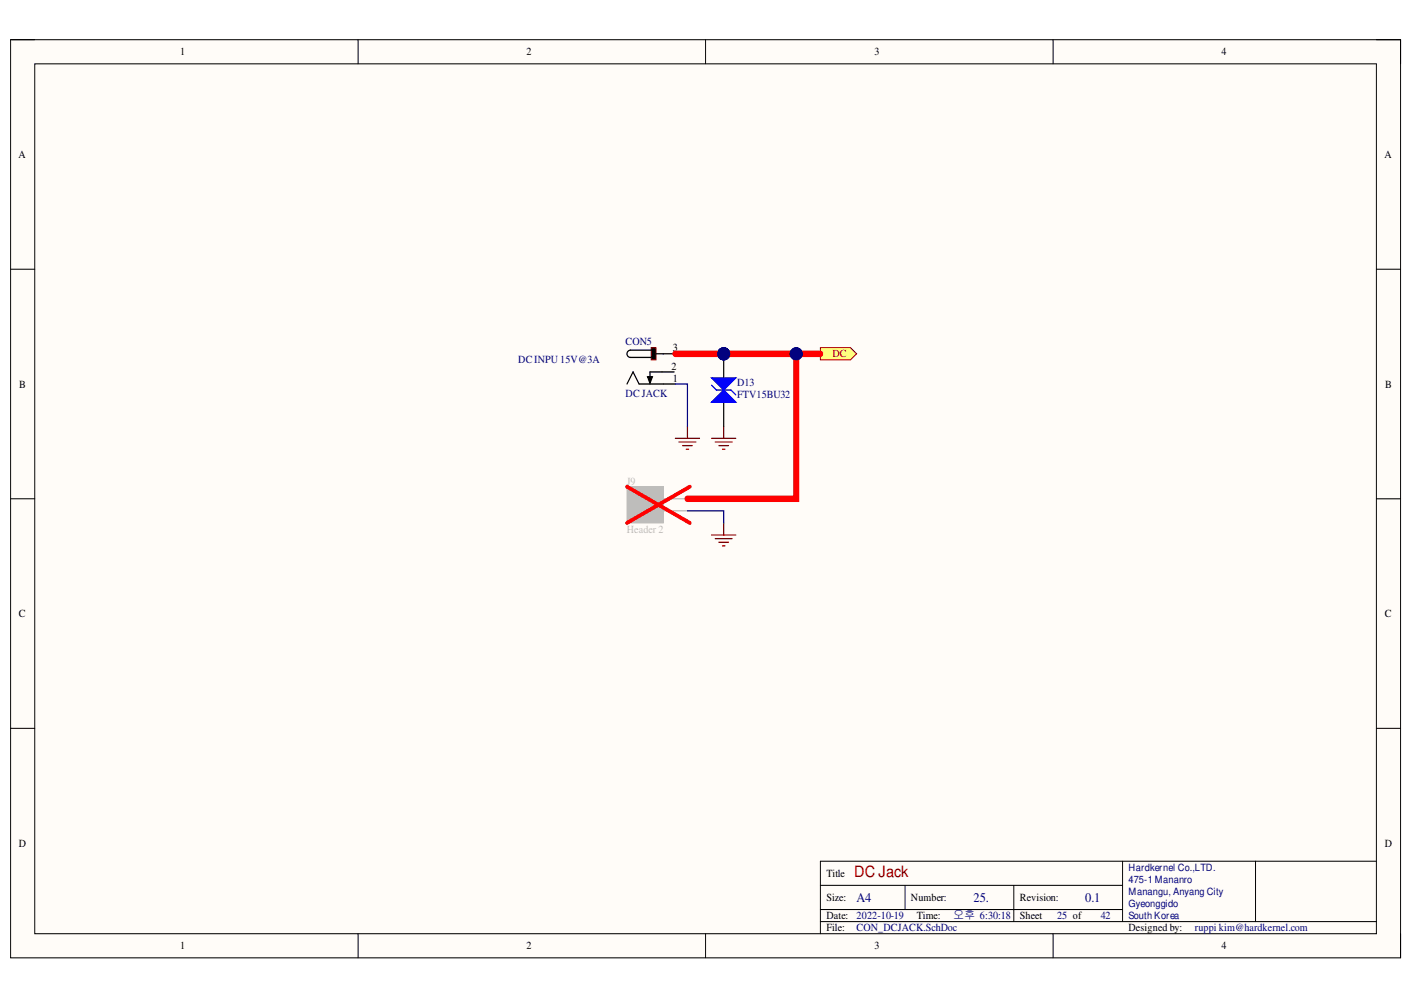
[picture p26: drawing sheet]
<svg xmlns="http://www.w3.org/2000/svg" width="297mm" height="210mm" viewBox="0 0 297 210" stroke-linecap="round" stroke-linejoin="round" font-family="sans-serif">
<defs><g id="words">
<text font-size="3.3" fill="#7f0000" x="179.7" y="184.5">DC Jack</text>
<g font-size="2.8" fill="#00007f">
<text x="180.2" y="189.7">A4</text>
<text x="204.8" y="189.7">25.</text>
<text x="228.3" y="189.7">0.1</text>
</g>
<text font-size="2.5" fill="#00007f" x="200.5" y="193.3">오후 6:30:18</text>
<g font-size="2.3">
<text x="37.9" y="11.7">1</text>
<text x="110.8" y="11.7">2</text>
<text x="184" y="11.7">3</text>
<text x="257" y="11.7">4</text>
<text x="3.9" y="33.3">A</text>
<text x="291.2" y="33.3">A</text>
<text x="141.3" y="77.7">2</text>
<text x="141.5" y="73.9">3</text>
<text x="4.1" y="81.5">B</text>
<text x="141.5" y="80.3">1</text>
<text x="291.4" y="81.5">B</text>
<text x="4" y="129.8">C</text>
<text x="291.3" y="129.8">C</text>
<text x="4" y="178.1">D</text>
<text x="291.3" y="178.1">D</text>
<text x="173.8" y="184.5">Title</text>
<text x="173.8" y="189.5">Size:</text>
<text x="191.6" y="189.5">Number:</text>
<text x="214.5" y="189.5">Revision:</text>
<text x="173.8" y="193.3">Date:</text>
<text x="173.8" y="195.9">File:</text>
<text x="192.9" y="193.3">Time:</text>
<text x="214.5" y="193.3">Sheet</text>
<text x="237.4" y="195.9">Designed by:</text>
<text x="37.9" y="199.7">1</text>
<text x="110.8" y="199.7">2</text>
<text x="184" y="199.7">3</text>
<text x="257" y="199.7">4</text>
</g>
<g font-size="2.3" fill="#00007f">
<text x="109" y="76.4">DC INPU 15V@3A</text>
<text x="131.6" y="72.6">CON5</text>
<text x="131.6" y="83.6">DC JACK</text>
<text x="155.1" y="81.3">D13</text>
<text x="155.1" y="83.8">FTV15BU32</text>
<text x="180.2" y="193.3">2022-10-19</text>
<text x="180.2" y="195.9">CON_DCJACK.SchDoc</text>
<text x="222.4" y="193.3">25 of</text>
<text x="231.6" y="193.3">42</text>
<text x="251.4" y="195.9">ruppi kim@hardkernel.com</text>
</g>
<text font-size="2.3" fill="#7f0000" x="175.1" y="75.2">DC</text>
<g font-size="2.3" fill="#bebdbb">
<text x="131.9" y="101.9">J9</text>
<text x="136.9" y="105.7">1</text>
<text x="131.9" y="112.1">Header 2</text>
<text x="136.7" y="108.3">2</text>
</g>
<g font-size="2.1" fill="#00007f">
<text x="237.4" y="183.2">Hardkernel Co.,LTD.</text>
<text x="237.4" y="185.7">475-1 Mananro</text>
<text x="237.4" y="188.3">Manangu, Anyang City</text>
<text x="237.4" y="190.8">Gyeonggido</text>
<text x="237.4" y="193.3">South Korea</text>
</g>
</g></defs>
<path d="M2.2 8.4h292.4v193.1h-292.4z" fill-rule="evenodd" fill="#fffcf8"/>
<path d="M2.2 8.4h292.4v193.1h-292.4z" fill="none" stroke="#000" stroke-width=".21"/>
<path d="M7.3 13.4h282.2v183h-282.2z" fill-rule="evenodd" fill="#fffcf8"/>
<g fill="none" stroke="#000" stroke-width=".21">
<path d="M2.2 8.3h5.1M7.3 13.4h282.2v183h-282.2zM75.3 8.3v5.1M148.4 8.3v5.1M221.5 8.4v5M289.5 8.4h5.1v5M2.2 56.6h5.1M289.5 56.6h5.1M2.2 104.9h5.1M289.5 104.9h5.1M2.2 153.2h5.1M289.5 153.2h5.1"/>
<path d="M75.3 196.4v5.1M148.4 196.4v5.1M172.6 186.2h63.6M172.6 193.8h116.9M172.6 191.3h63.6M190.4 186.2v5.1M213.3 186.2v7.6M221.5 196.4v5.1M236.2 181.1v12.7M264.1 181.1v12.7M289.5 181.1h-116.9v15.3M294.6 196.4v5.1"/>
</g>
<path d="M172.6 73.1h6.3l1.3 1.3-1.3 1.3h-6.3z" fill-rule="evenodd" fill="#ffff7f"/>
<path d="M137 73.1h1v2.6h-1zM172.6 73.1h6.3l1.3 1.3-1.3 1.3h-6.3z" fill="none" stroke="#7f0000" stroke-width=".21"/>
<path d="M142.1 92.2h5.1M142.8 93h3.6M143.6 93.7h2M144.4 94.5h.5M144.6 89.7v2.5M149.7 92.2h5.1M150.5 93h3.5M151.2 93.7h2.1M152 94.5h.5M152.2 89.7v2.5" fill="none" stroke="#7f0000" stroke-width=".26"/>
<g fill="#000">
<path d="M136.2 79.2h1l-.5 1.4z"/>
<path d="M137 73.1h1v2.6h-1z" fill-rule="evenodd"/>
</g>
<path d="M132.7 75.2h4.3M136.2 79.2h1l-.5 1.4zM137 73.6h-4.3a.77 .77 0 0 0-.8 .8 .77 .77 0 0 0 .8 .8M138 74.4h4.1M141.8 78.2h-5.1v2.1M131.9 80.8l1.3-2.6 1.2 2.6h7.7" fill="none" stroke="#000" stroke-width=".26"/>
<circle cx="152.2" cy="74.4" r="1.27" fill="#00007f"/>
<circle cx="152.2" cy="74.4" r="1.27" fill="none" stroke="#00007f" stroke-width=".21"/>
<path d="M152.2 74.4v5.1" fill="none" stroke="#000" stroke-width=".26"/>
<circle cx="152.2" cy="74.4" r="1.27" fill="#00007f"/>
<circle cx="152.2" cy="74.4" r="1.27" fill="none" stroke="#00007f" stroke-width=".21"/>
<path d="M152.2 84.6v5.1" fill="none" stroke="#000" stroke-width=".26"/>
<path d="M149.7 84.6l2.5-2.6 2.6 2.6z" fill="#00f"/>
<path d="M149.7 84.6l2.5-2.6 2.6 2.6z" fill="none" stroke="#00f" stroke-width=".26"/>
<path d="M149.7 79.5h5.1l-2.6 2.5z" fill="#00f"/>
<path d="M149.7 79.5h5.1l-2.6 2.5zM149.7 81l1 1h3.1l1 1.1" fill="none" stroke="#00f" stroke-width=".26"/>
<path d="M131.9 102.4h7.6v7.6h-7.6z" fill-rule="evenodd" fill="#bebdbb"/>
<path d="M131.9 102.4h7.6v7.6h-7.6z" fill="none" stroke="#bebdbb" stroke-width=".21"/>
<path d="M139.5 104.9h5.1M139.5 107.4h5.1" fill="none" stroke="#bebdbb" stroke-width=".26"/>
<path d="M131.9 102.4l13.2 7.6M145.1 102.4l-13.2 7.6" fill="none" stroke="#f00" stroke-width=".79"/>
<path d="M152.2 74.4v1.3M142.1 80.8h2.5v8.9" fill="none" stroke="#00007f" stroke-width=".26"/>
<circle cx="152.2" cy="74.4" r="1.27" fill="#00007f"/>
<circle cx="152.2" cy="74.4" r="1.27" fill="none" stroke="#00007f" stroke-width=".21"/>
<path d="M142.1 74.4h30.5" fill="none" stroke="#f00" stroke-width="1.3"/>
<circle cx="152.2" cy="74.4" r="1.27" fill="#00007f"/>
<circle cx="152.2" cy="74.4" r="1.27" fill="none" stroke="#00007f" stroke-width=".21"/>
<circle cx="167.5" cy="74.4" r="1.27" fill="#00007f"/>
<circle cx="167.5" cy="74.4" r="1.27" fill="none" stroke="#00007f" stroke-width=".21"/>
<path d="M167.5 74.4v30.5h-22.9" fill="none" stroke="#f00" stroke-width="1.3"/>
<circle cx="167.5" cy="74.4" r="1.27" fill="#00007f"/>
<circle cx="167.5" cy="74.4" r="1.27" fill="none" stroke="#00007f" stroke-width=".21"/>
<path d="M149.7 112.5h5.1M150.5 113.3h3.5M151.2 114h2.1M152 114.8h.5M152.2 110v2.5" fill="none" stroke="#7f0000" stroke-width=".26"/>
<path d="M144.6 107.4h7.6v2.6" fill="none" stroke="#00007f" stroke-width=".26"/>
<use href="#words"/>
</svg>
